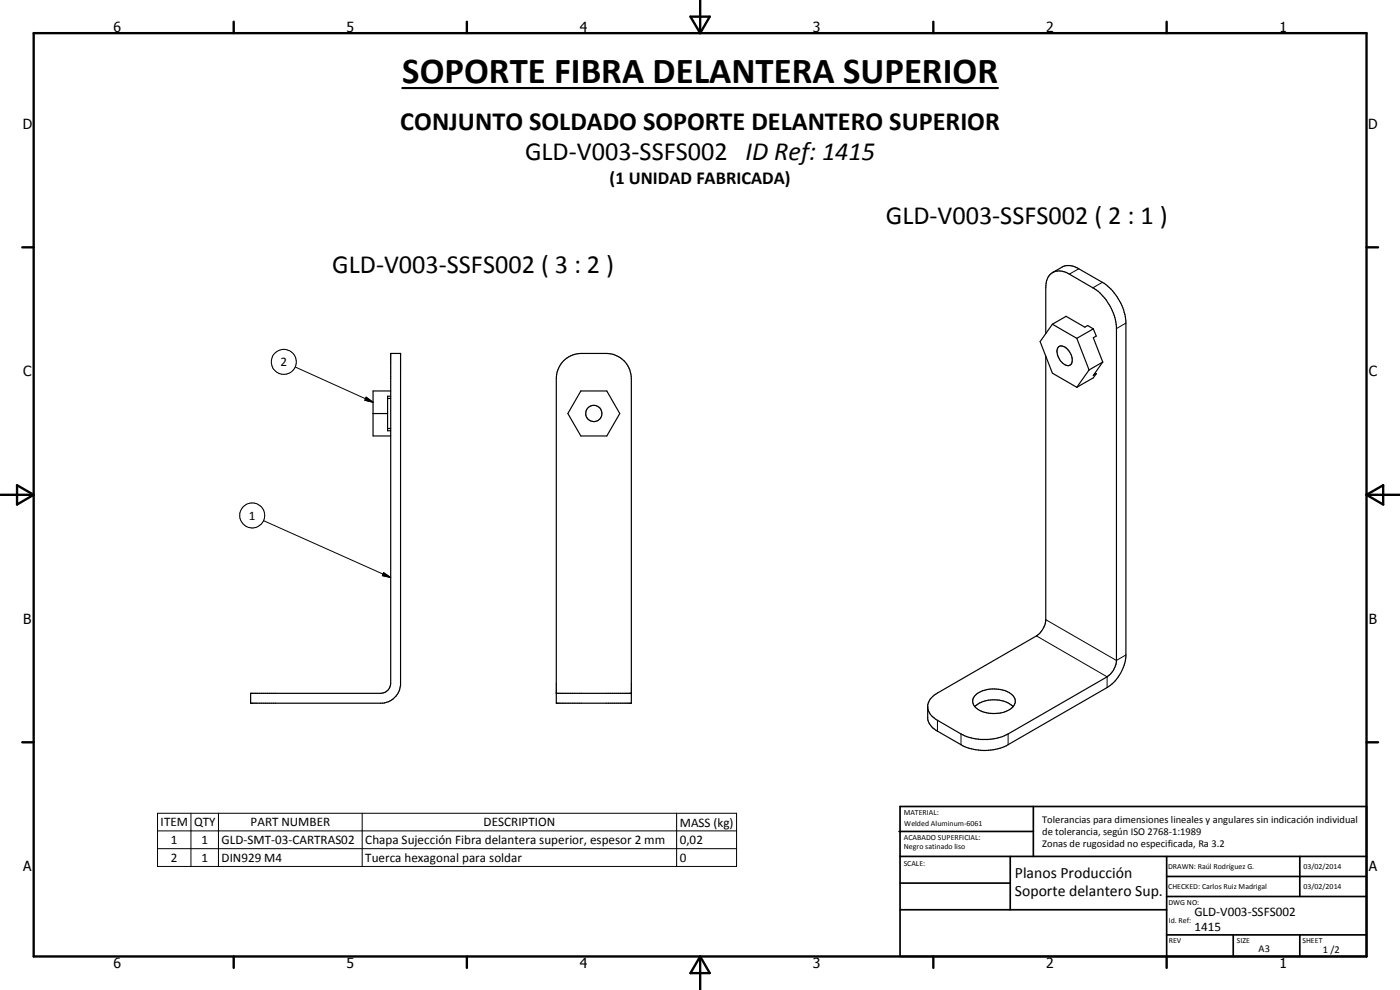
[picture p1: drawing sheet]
<svg xmlns="http://www.w3.org/2000/svg" width="420mm" height="297mm" viewBox="0 0 420 297" stroke-linecap="round" stroke-linejoin="round" font-family="sans-serif">
<defs><g id="words">
<text font-size="11" x="120.7" y="24.8">SOPORTE FIBRA DELANTERA SUPERIOR</text>
<g font-size="7.9">
<text x="120.1" y="39.1">CONJUNTO SOLDADO SOPORTE DELANTERO SUPERIOR</text>
<text x="157.6" y="48.1">GLD-V003-SSFS002 ID Ref: 1415</text>
<text x="265.8" y="67.4">GLD-V003-SSFS002 ( 2 : 1 )</text>
<text x="99.7" y="81.8">GLD-V003-SSFS002 ( 3 : 2 )</text>
</g>
<text font-size="5.5" x="183" y="55.2">(1 UNIDAD FABRICADA)</text>
<g font-size="4.7">
<text x="304.6" y="263.5">Planos Producción</text>
<text x="304.6" y="268.9">Soporte delantero Sup.</text>
</g>
<g font-size="4.2">
<text x="34" y="9.6">6</text>
<text x="104" y="9.6">5</text>
<text x="174" y="9.6">4</text>
<text x="244" y="9.6">3</text>
<text x="314" y="9.6">2</text>
<text x="384" y="9.6">1</text>
<text x="6.8" y="38.7">D</text>
<text x="410.6" y="38.7">D</text>
<text x="7" y="112.9">C</text>
<text x="410.8" y="112.9">C</text>
<text x="7" y="187.1">B</text>
<text x="410.8" y="187.1">B</text>
<text x="7" y="261.4">A</text>
<text x="410.8" y="261.4">A</text>
<text x="34" y="290.4">6</text>
<text x="104" y="290.4">5</text>
<text x="174" y="290.4">4</text>
<text x="244" y="290.4">3</text>
<text x="314" y="290.4">2</text>
<text x="384" y="290.4">1</text>
</g>
<g font-size="3.9">
<text x="84.2" y="109.9">2</text>
<text x="74.7" y="155.9">1</text>
<text x="48.2" y="247.9">ITEM</text>
<text x="58.2" y="247.9">QTY</text>
<text x="75.2" y="247.9">PART NUMBER</text>
<text x="145.1" y="247.9">DESCRIPTION</text>
<text x="204" y="248">MASS (kg)</text>
<text x="51.3" y="253.2">1</text>
<text x="60.4" y="253.2">1</text>
<text x="66.5" y="253.2">GLD-SMT-03-CARTRAS02</text>
<text x="109.6" y="253.4">Chapa Sujección Fibra delantera superior, espesor 2 mm</text>
<text x="204" y="253.2">0,02</text>
<text x="51.3" y="258.6">2</text>
<text x="60.4" y="258.6">1</text>
<text x="66.5" y="258.6">DIN929 M4</text>
<text x="109.6" y="258.6">Tuerca hexagonal para soldar</text>
<text x="204" y="258.6">0</text>
<text x="358.5" y="275">GLD-V003-SSFS002</text>
<text x="358.5" y="279.4">1415</text>
</g>
<g font-size="3.1">
<text x="312.7" y="246.8">Tolerancias para dimensiones lineales y angulares sin indicación individual</text>
<text x="312.7" y="250.4">de tolerancia, según ISO 2768-1:1989</text>
<text x="312.7" y="254">Zonas de rugosidad no especificada, Ra 3.2</text>
<text x="377.7" y="285.6">A3</text>
<text x="397" y="285.9">1 /2</text>
</g>
<g font-size="2.4">
<text x="271.2" y="244.4">MATERIAL:</text>
<text x="271.3" y="252">ACABADO SUPERFICIAL:</text>
<text x="271.4" y="247.9">Welded Aluminum-6061</text>
<text x="271.3" y="254.6">Negro satinado liso</text>
<text x="271.2" y="259.7">SCALE:</text>
<text x="350.6" y="260.8">DRAWN: Raúl Rodríguez G.</text>
<text x="391.2" y="260.6">03/02/2014</text>
<text x="350.6" y="266.9">CHECKED: Carlos Ruiz Madrigal</text>
<text x="391.2" y="266.7">03/02/2014</text>
<text x="350.6" y="271.4">DWG NO:</text>
<text x="350.8" y="276.9">Id. Ref:</text>
<text x="350.8" y="282.8">REV</text>
<text x="371.2" y="282.9">SIZE</text>
<text x="390.9" y="282.9">SHEET</text>
</g>
</g></defs>
<g fill="none" stroke="#000" stroke-width=".35">
<path d="M315.8 97.3l4.1-2.4 5.7 3.3 .8-.5 1.7 1M315.8 97.3l-3.6 5.2 3.6 9.5 7.4 4.2M315.8 97.3l7.4 4.2M315.9 81.7l2.9-1.6a4.9 4.9 0 0 1 5 .5l7 4.1a15.8 15.8 0 0 1 7.1 11.6v100.8a12.6 12.6 0 0 1-5.6 9.2l-29.8 17.1a15.2 15.2 0 0 1-14.1 0l-7.1-4a5.3 5.3 0 0 1-2.9-3.7v-3.9a5 5 0 0 1 2.9-3.9l29.8-17.1a6.8 6.8 0 0 0 2.7-4.5v-79.5M328.1 98.7l.9 2.1-.9 .5 2.9 7.3M328.1 98.7l-4.9 2.8M116.3 119.5h1M117.3 117.3h-5.3v13.5h5.3M117.3 106h2.9v99.6a6 6 0 0 1-5.4 5.4h-39.6v-3h39a3 3 0 0 0 3.1-3zM117.3 118.9h-1v10.3h1M169.2 108.2a7.6 7.6 0 0 1 5.2-2.2h7.5a7.5 7.5 0 0 1 7.6 7.5v97.5h-22.5v-97.5a7.7 7.7 0 0 1 2.2-5.3zM174.3 117.3h7.8l3.9 6.8-3.9 6.7h-7.8l-3.9-6.7z"/>
<path d="M313.8 100.1v-13.7a4.2 4.2 0 0 1 4.5-5.1l2.1 .7 8.1 4.7a15.8 15.8 0 0 1 6.6 11.3v100.5a6.3 6.3 0 0 1-2.8 4.6l-29.8 17.1a14.1 14.1 0 0 1-5.9 1.7 15.4 15.4 0 0 1-8.2-1.7l-7.6-4.4a4.9 4.9 0 0 1-2.4-3.5M317.7 104.1a2.62 2.62 0 0 1 3.3 1.6 2.85 2.85 0 0 1 .1 3.9 2.75 2.75 0 0 1-2.9-1.4l-.6-1.1a2.74 2.74 0 0 1 .1-3zM323.2 101.5l3.6 9.5M326.8 111l-3.6 5.2M329 112.1l-.5 .1M329 112.1l-.9 1.3-4.9 2.8M331 108.6l-2.9 4 .9-.5M331 108.6l-4.2 2.4M112 124.1h4.3M116.3 128.6h1M167 208h22.5M292.6 212a9.2 9.2 0 0 1 11.5 0"/>
<path d="M293.1 208.3a9.3 9.3 0 0 1 10.8 .4 2.76 2.76 0 0 1-1.4 4.5 9.4 9.4 0 0 1-10-1.2 2.49 2.49 0 0 1 .6-3.7z"/>
<circle cx="178.2" cy="124.1" r="2.44"/>
</g>
<g fill="none" stroke="#000" stroke-width=".3">
<path d="M323.8 80.6l-2.9 1.7M330.8 84.7l-2.8 1.7M337.9 96.9l-2.8 1.7M88.6 110.1l23.4 10.6M109.9 119.2l2.1 1.5-2.5-.6zM79.1 156.2l38.2 17.1M115.1 171.8l2.2 1.5-2.5-.6zM311.1 190.8l21.2 12.3v3.2M313.8 185.9l21.3 12.3 2.8-1.7M281.3 216.1v3.3M288.4 220.2v3.2M302.5 220.2v3.2"/>
<path d="M47.3 244h173.8v16h-173.8zM47.3 249.3h173.8M47.3 254.6h173.8M57.3 244v16M65.6 244v16M108.7 244v16M203.1 244v16"/>
<circle cx="85.2" cy="108.6" r="3.7"/>
<circle cx="75.7" cy="154.7" r="3.7"/>
</g>
<g fill="none" stroke="#000" stroke-width=".71">
<path d="M10.1 9.9h400v277.1h-400zM70.1 6.5v3.4M140.1 6.5v3.4M207.2 5h5.8l-2.9 4.9zM210.1 0v9.9M280.1 6.5v3.4M350.1 6.5v3.4M6.7 74.2h3.4M410.1 74.2h3.5M.1 148.5h10M5.1 145.6l5 2.9-5 2.9zM410.1 148.5h10"/>
<path d="M410.1 148.5l5-2.9v5.8zM6.7 222.7h3.4M410.1 222.7h3.5M70.1 287v3.4M140.1 287v3.4M210.1 287v10M210.1 287l2.9 5h-5.8zM280.1 287v3.4M350.1 287v3.4"/>
</g>
<g fill="none" stroke="#000" stroke-width=".51">
<path d="M269.8 249.5h40.3M270.1 242h140v45h-140zM270.1 257h140M303.2 257v16M310.1 242v15M350.1 257v30M390.1 257v12M270.1 265h33.1M270.1 273h80M350.1 269h60M350.1 263h60M350.1 280.5h60"/>
<path d="M370.1 280.5v6.5M390.1 280.5v6.5"/>
</g>
<path d="M120.7 26.4h178.8" fill="none" stroke="#000" stroke-width=".63"/>
<path d="M109.9 119.2l2.1 1.5-2.5-.6zM115.1 171.8l2.2 1.5-2.5-.6z" fill="#000"/>
<use href="#words"/>
</svg>
